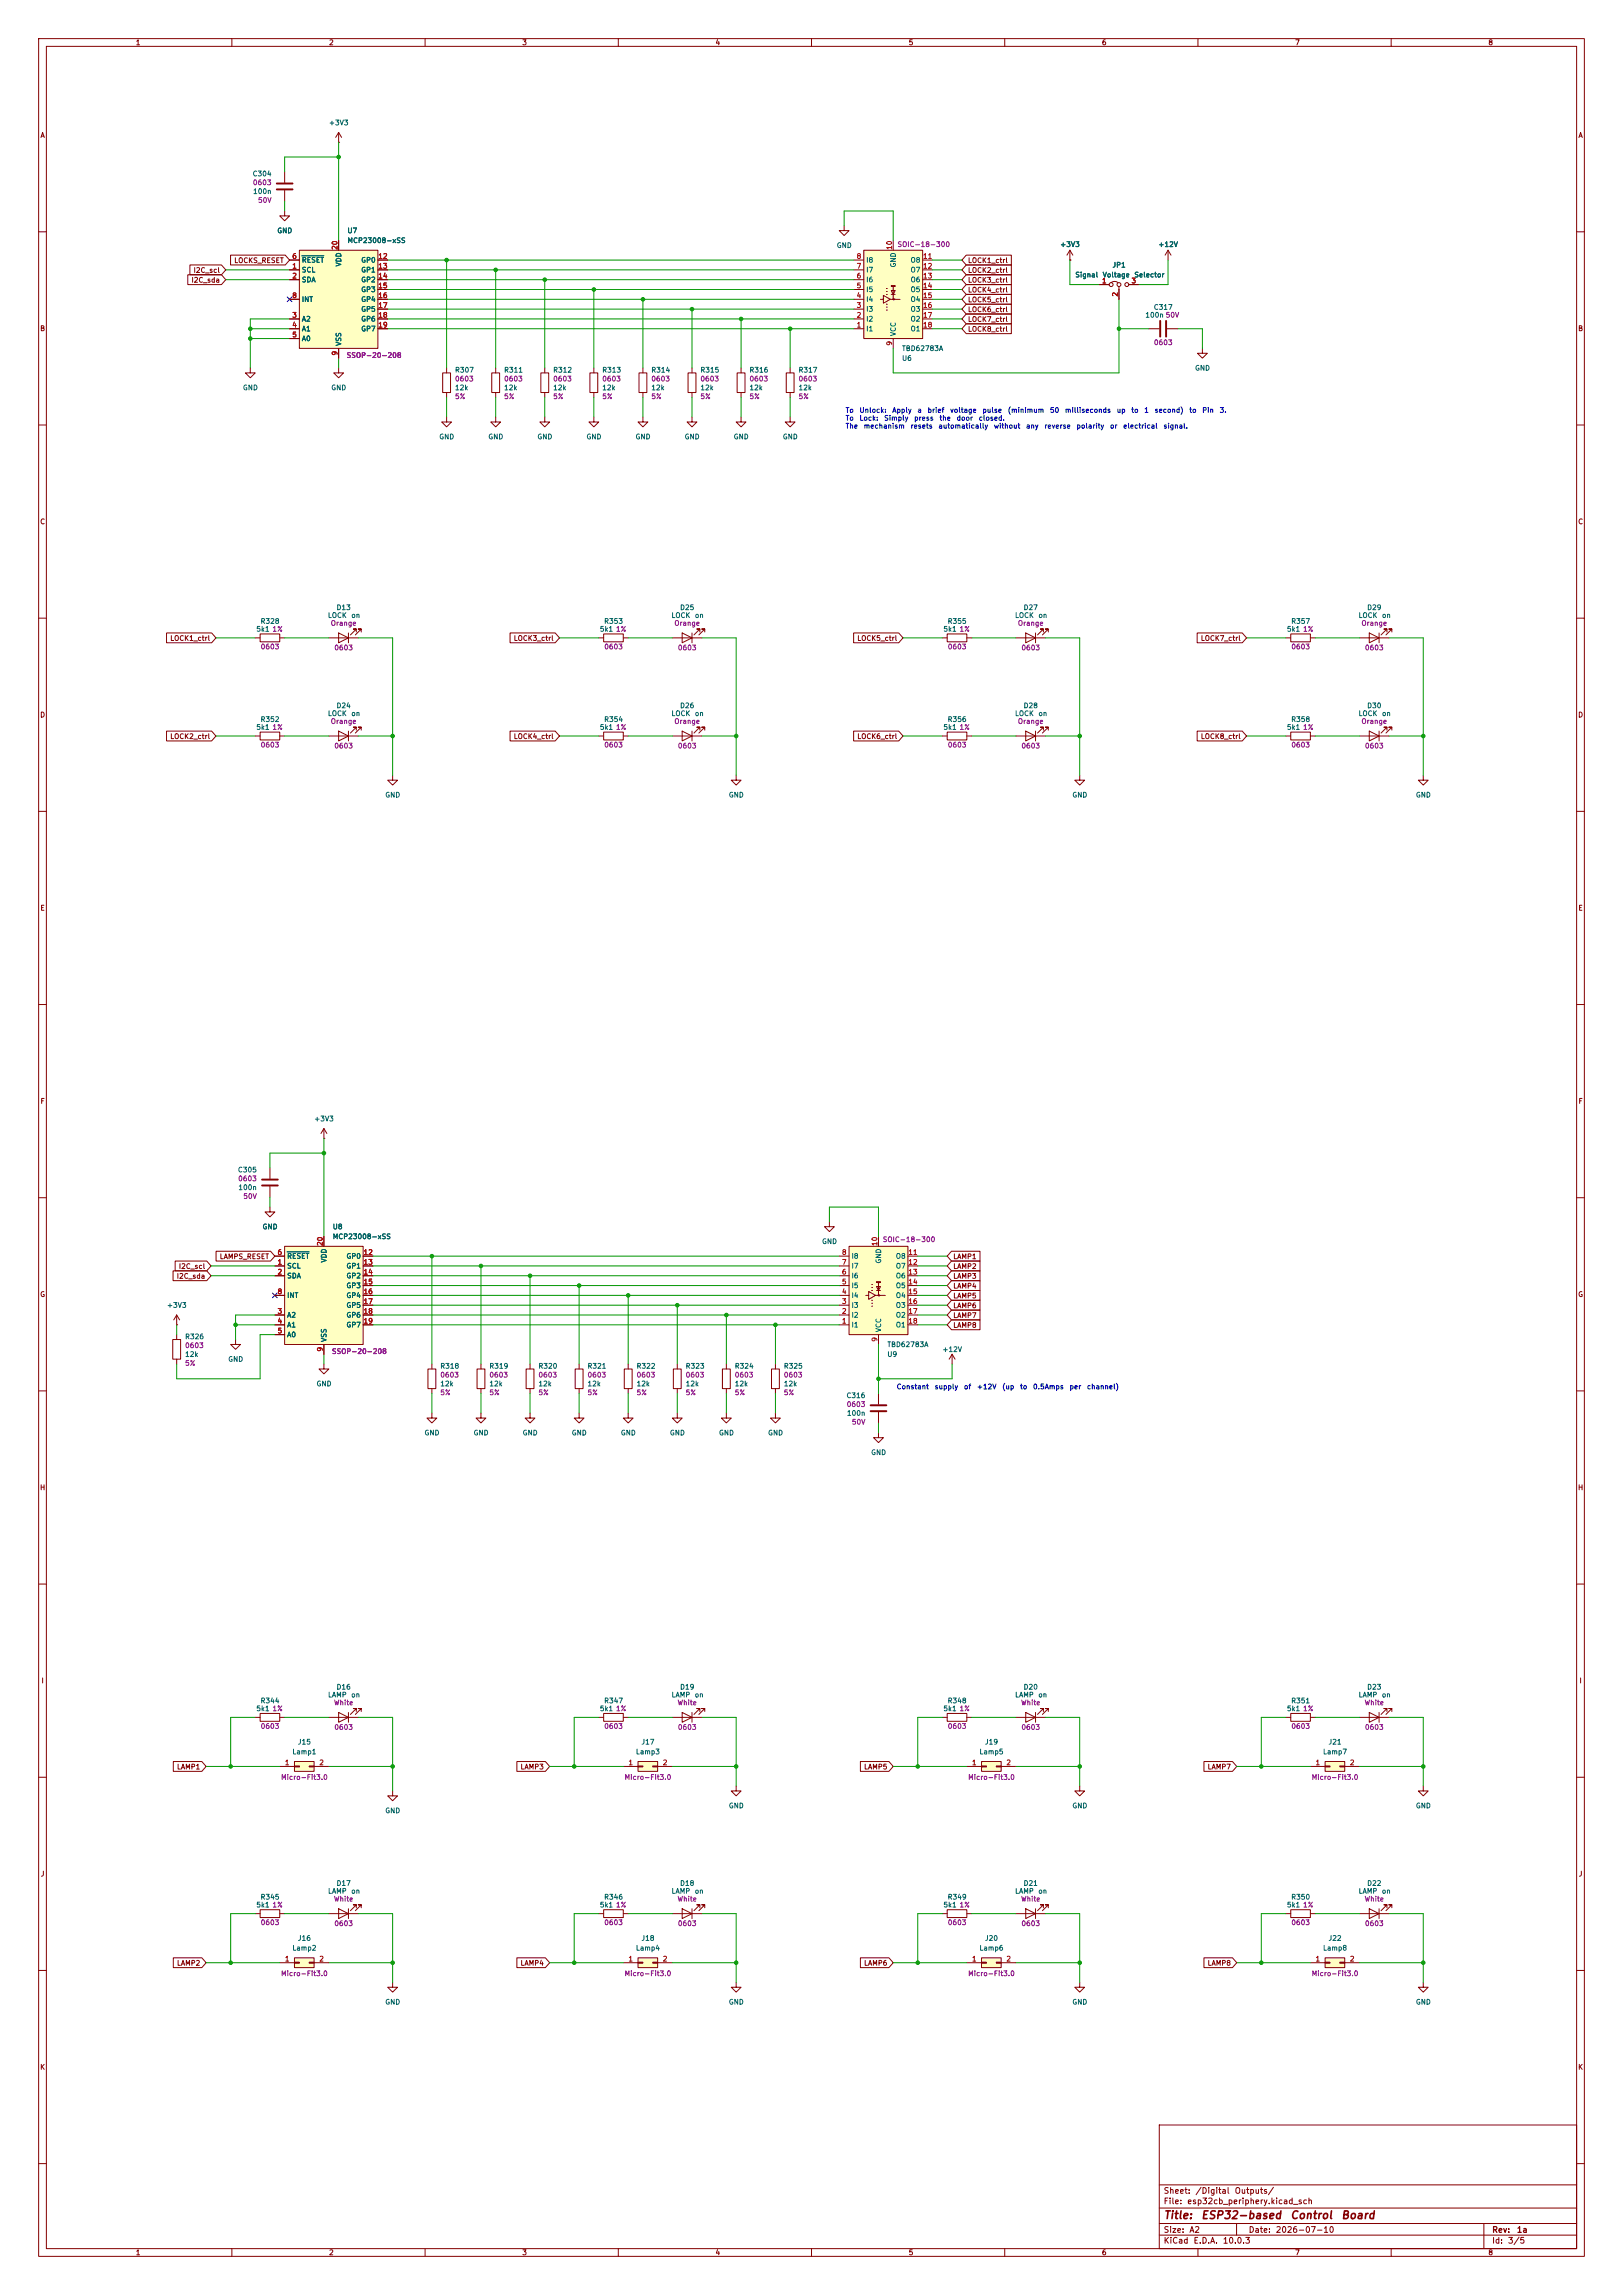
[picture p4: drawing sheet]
<svg xmlns="http://www.w3.org/2000/svg" width="420mm" height="594mm" viewBox="0 0 420 594" stroke-linecap="round" stroke-linejoin="round" font-family="sans-serif">
<defs><g id="words">
<g font-size="2" fill="#840000">
<text x="301" y="574.8">Title:</text>
<text x="310.7" y="574.8">ESP32-based</text>
<text x="333.7" y="574.8">Control</text>
<text x="346.9" y="574.8">Board</text>
</g>
<g font-size="1.5" fill="#840000">
<text x="301" y="568.2">Sheet:</text>
<text x="309.2" y="568.2">/Digital</text>
<text x="319.4" y="568.2">Outputs/</text>
<text x="301" y="570.9">File:</text>
<text x="307.1" y="570.9">esp32cb_periphery.kicad_sch</text>
<text x="301" y="581.1">KiCad</text>
<text x="301" y="578.3">Size:</text>
<text x="307.6" y="578.3">A2</text>
<text x="308.7" y="581.1">E.D.A.</text>
<text x="316.3" y="581.1">10.0.3</text>
<text x="323" y="578.3">Date:</text>
<text x="330" y="578.3">2026-07-10</text>
<text x="386" y="578.3">Rev:</text>
<text x="386" y="581.1">Id:</text>
<text x="390.1" y="581.1">3/5</text>
<text x="392.4" y="578.3">1a</text>
</g>
<g font-size="1.3" fill="#840000">
<text x="35" y="12">1</text>
<text x="85" y="12">2</text>
<text x="135" y="12">3</text>
<text x="185" y="12">4</text>
<text x="235" y="12">5</text>
<text x="285" y="12">6</text>
<text x="335" y="12">7</text>
<text x="385" y="12">8</text>
<text x="10.3" y="36">A</text>
<text x="408.3" y="36">A</text>
<text x="50" y="70.9">I2C_scl</text>
<text x="60.5" y="68.4">LOCKS_RESET</text>
<text x="250.3" y="68.4">LOCK1_ctrl</text>
<text x="250.3" y="70.9">LOCK2_ctrl</text>
<text x="49.4" y="73.5">I2C_sda</text>
<text x="250.3" y="73.5">LOCK3_ctrl</text>
<text x="250.3" y="76">LOCK4_ctrl</text>
<text x="250.3" y="78.5">LOCK5_ctrl</text>
<text x="250.3" y="83.6">LOCK7_ctrl</text>
<text x="250.3" y="81.1">LOCK6_ctrl</text>
<text x="10.3" y="86">B</text>
<text x="250.3" y="86.2">LOCK8_ctrl</text>
<text x="408.2" y="86">B</text>
<text x="10.3" y="136">C</text>
<text x="408.2" y="136">C</text>
<text x="43.9" y="166.2">LOCK1_ctrl</text>
<text x="132.8" y="166.2">LOCK3_ctrl</text>
<text x="221.7" y="166.2">LOCK5_ctrl</text>
<text x="310.6" y="166.2">LOCK7_ctrl</text>
<text x="10.3" y="186">D</text>
<text x="408.2" y="186">D</text>
<text x="43.9" y="191.6">LOCK2_ctrl</text>
<text x="132.8" y="191.6">LOCK4_ctrl</text>
<text x="221.7" y="191.6">LOCK6_ctrl</text>
<text x="310.6" y="191.6">LOCK8_ctrl</text>
<text x="10.3" y="236">E</text>
<text x="408.3" y="236">E</text>
<text x="10.3" y="286">F</text>
<text x="408.3" y="286">F</text>
<text x="46.1" y="328.7">I2C_scl</text>
<text x="56.7" y="326.2">LAMPS_RESET</text>
<text x="246.5" y="328.7">LAMP2</text>
<text x="246.5" y="326.2">LAMP1</text>
<text x="10.3" y="336">G</text>
<text x="45.6" y="331.3">I2C_sda</text>
<text x="246.5" y="331.3">LAMP3</text>
<text x="246.5" y="333.8">LAMP4</text>
<text x="408.2" y="336">G</text>
<text x="246.5" y="338.9">LAMP6</text>
<text x="246.5" y="341.4">LAMP7</text>
<text x="246.5" y="336.3">LAMP5</text>
<text x="246.5" y="344">LAMP8</text>
<text x="10.2" y="386">H</text>
<text x="408.2" y="386">H</text>
<text x="10.6" y="436">I</text>
<text x="408.6" y="436">I</text>
<text x="45.7" y="458.3">LAMP1</text>
<text x="134.6" y="458.3">LAMP3</text>
<text x="223.5" y="458.3">LAMP5</text>
<text x="312.4" y="458.3">LAMP7</text>
<text x="10.4" y="486">J</text>
<text x="408.4" y="486">J</text>
<text x="45.7" y="509.1">LAMP2</text>
<text x="134.6" y="509.1">LAMP4</text>
<text x="223.5" y="509.1">LAMP6</text>
<text x="312.4" y="509.1">LAMP8</text>
<text x="10.3" y="536">K</text>
<text x="408.2" y="536">K</text>
<text x="35" y="584">1</text>
<text x="85" y="584">2</text>
<text x="135" y="584">3</text>
<text x="185" y="584">4</text>
<text x="235" y="584">5</text>
<text x="285" y="584">6</text>
<text x="335" y="584">7</text>
<text x="385" y="584">8</text>
</g>
<g font-size="1.3" fill="#006464">
<text x="85" y="32.7">+3V3</text>
<text x="65.2" y="45.9">C304</text>
<text x="65.4" y="50.5">100n</text>
<text x="71.6" y="60.7">GND</text>
<text x="89.8" y="60.7">U7</text>
<text x="89.8" y="63.2">MCP23008-xSS</text>
<text x="216.4" y="64.5">GND</text>
<text x="274.2" y="64.2">+3V3</text>
<text x="299.6" y="64.2">+12V</text>
<text x="78" y="70.8">SCL</text>
<text x="78" y="68.3">RESET</text>
<text x="88.6" y="69.1" transform="rotate(-90 88.6 69.1)">VDD</text>
<text x="93.3" y="68.3">GP0</text>
<text x="93.3" y="70.8">GP1</text>
<text x="224" y="70.8">I7</text>
<text x="224" y="68.3">I8</text>
<text x="232.1" y="69.4" transform="rotate(-90 232.1 69.4)">GND</text>
<text x="235.5" y="68.3">O8</text>
<text x="235.5" y="70.8">O7</text>
<text x="287.7" y="69.6">JP1</text>
<text x="78" y="73.4">SDA</text>
<text x="93.3" y="73.4">GP2</text>
<text x="93.3" y="75.9">GP3</text>
<text x="224" y="75.9">I5</text>
<text x="224" y="73.4">I6</text>
<text x="235.5" y="73.4">O6</text>
<text x="235.5" y="75.9">O5</text>
<text x="278.1" y="72.1">Signal</text>
<text x="285.2" y="72.1">Voltage</text>
<text x="293.4" y="72.1">Selector</text>
<text x="78" y="83.5">A2</text>
<text x="78" y="78.4">INT</text>
<text x="93.3" y="78.4">GP4</text>
<text x="93.3" y="81">GP5</text>
<text x="93.3" y="83.5">GP6</text>
<text x="224" y="83.5">I2</text>
<text x="224" y="81">I3</text>
<text x="224" y="78.4">I4</text>
<text x="235.5" y="78.4">O4</text>
<text x="235.5" y="81">O3</text>
<text x="235.5" y="83.5">O2</text>
<text x="296.3" y="82.5">100n 50V</text>
<text x="298.4" y="80.5">C317</text>
<text x="78" y="86.1">A1</text>
<text x="78" y="88.6">A0</text>
<text x="88.6" y="89.7" transform="rotate(-90 88.6 89.7)">VSS</text>
<text x="93.3" y="86.1">GP7</text>
<text x="224" y="86.1">I1</text>
<text x="232.1" y="87.1" transform="rotate(-90 232.1 87.1)">VCC</text>
<text x="235.5" y="86.1">O1</text>
<text x="233.3" y="91.1">TBD62783A</text>
<text x="233.3" y="93.7">U6</text>
<text x="62.7" y="101.3">GND</text>
<text x="85.6" y="101.3">GND</text>
<text x="117.6" y="96.7">R307</text>
<text x="117.6" y="101.3">12k</text>
<text x="130.3" y="96.7">R311</text>
<text x="130.3" y="101.3">12k</text>
<text x="143" y="96.7">R312</text>
<text x="143" y="101.3">12k</text>
<text x="155.7" y="96.7">R313</text>
<text x="155.7" y="101.3">12k</text>
<text x="168.4" y="96.7">R314</text>
<text x="168.4" y="101.3">12k</text>
<text x="181.1" y="96.7">R315</text>
<text x="181.1" y="101.3">12k</text>
<text x="193.8" y="96.7">R316</text>
<text x="193.8" y="101.3">12k</text>
<text x="206.5" y="96.7">R317</text>
<text x="206.5" y="101.3">12k</text>
<text x="309.1" y="96.2">GND</text>
<text x="113.5" y="114">GND</text>
<text x="126.2" y="114">GND</text>
<text x="138.9" y="114">GND</text>
<text x="151.6" y="114">GND</text>
<text x="164.3" y="114">GND</text>
<text x="177" y="114">GND</text>
<text x="189.7" y="114">GND</text>
<text x="202.4" y="114">GND</text>
<text x="67.3" y="161.8">R328</text>
<text x="84.7" y="160.2">LOCK</text>
<text x="87" y="158.2">D13</text>
<text x="90.8" y="160.2">on</text>
<text x="156.2" y="161.8">R353</text>
<text x="173.6" y="160.2">LOCK</text>
<text x="175.9" y="158.2">D25</text>
<text x="179.7" y="160.2">on</text>
<text x="245.1" y="161.8">R355</text>
<text x="262.5" y="160.2">LOCK</text>
<text x="264.8" y="158.2">D27</text>
<text x="268.6" y="160.2">on</text>
<text x="334" y="161.8">R357</text>
<text x="351.4" y="160.2">LOCK</text>
<text x="353.7" y="158.2">D29</text>
<text x="357.5" y="160.2">on</text>
<text x="66.2" y="163.8">5k1</text>
<text x="155.1" y="163.8">5k1</text>
<text x="244" y="163.8">5k1</text>
<text x="332.9" y="163.8">5k1</text>
<text x="84.7" y="185.6">LOCK</text>
<text x="87" y="183.6">D24</text>
<text x="90.8" y="185.6">on</text>
<text x="173.6" y="185.6">LOCK</text>
<text x="175.9" y="183.6">D26</text>
<text x="179.7" y="185.6">on</text>
<text x="262.5" y="185.6">LOCK</text>
<text x="264.8" y="183.6">D28</text>
<text x="268.6" y="185.6">on</text>
<text x="351.4" y="185.6">LOCK</text>
<text x="353.7" y="183.6">D30</text>
<text x="357.5" y="185.6">on</text>
<text x="66.2" y="189.2">5k1</text>
<text x="67.3" y="187.2">R352</text>
<text x="155.1" y="189.2">5k1</text>
<text x="156.2" y="187.2">R354</text>
<text x="244" y="189.2">5k1</text>
<text x="245.1" y="187.2">R356</text>
<text x="332.9" y="189.2">5k1</text>
<text x="334" y="187.2">R358</text>
<text x="99.6" y="206.7">GND</text>
<text x="188.5" y="206.7">GND</text>
<text x="277.4" y="206.7">GND</text>
<text x="366.3" y="206.7">GND</text>
<text x="81.2" y="290.5">+3V3</text>
<text x="61.4" y="303.7">C305</text>
<text x="61.6" y="308.3">100n</text>
<text x="67.8" y="318.5">GND</text>
<text x="86" y="318.5">U8</text>
<text x="86" y="321">MCP23008-xSS</text>
<text x="212.6" y="322.3">GND</text>
<text x="74.2" y="328.6">SCL</text>
<text x="74.2" y="326.1">RESET</text>
<text x="84.8" y="326.9" transform="rotate(-90 84.8 326.9)">VDD</text>
<text x="89.5" y="326.1">GP0</text>
<text x="89.5" y="328.6">GP1</text>
<text x="220.2" y="328.6">I7</text>
<text x="220.2" y="326.1">I8</text>
<text x="228.3" y="327.2" transform="rotate(-90 228.3 327.2)">GND</text>
<text x="231.7" y="326.1">O8</text>
<text x="231.7" y="328.6">O7</text>
<text x="74.2" y="331.2">SDA</text>
<text x="89.5" y="331.2">GP2</text>
<text x="89.5" y="333.7">GP3</text>
<text x="220.2" y="333.7">I5</text>
<text x="220.2" y="331.2">I6</text>
<text x="231.7" y="331.2">O6</text>
<text x="231.7" y="333.7">O5</text>
<text x="43.1" y="338.8">+3V3</text>
<text x="74.2" y="341.3">A2</text>
<text x="74.2" y="336.3">INT</text>
<text x="89.5" y="336.3">GP4</text>
<text x="89.5" y="338.8">GP5</text>
<text x="89.5" y="341.3">GP6</text>
<text x="220.2" y="341.3">I2</text>
<text x="220.2" y="338.8">I3</text>
<text x="220.2" y="336.3">I4</text>
<text x="231.7" y="336.3">O4</text>
<text x="231.7" y="338.8">O3</text>
<text x="231.7" y="341.3">O2</text>
<text x="47.8" y="346.9">R326</text>
<text x="74.2" y="343.9">A1</text>
<text x="74.2" y="346.4">A0</text>
<text x="84.8" y="347.5" transform="rotate(-90 84.8 347.5)">VSS</text>
<text x="89.5" y="343.9">GP7</text>
<text x="220.2" y="343.9">I1</text>
<text x="228.3" y="344.9" transform="rotate(-90 228.3 344.9)">VCC</text>
<text x="231.7" y="343.9">O1</text>
<text x="47.8" y="351.5">12k</text>
<text x="58.9" y="352.8">GND</text>
<text x="229.5" y="349">TBD62783A</text>
<text x="229.5" y="351.5">U9</text>
<text x="243.7" y="350.2">+12V</text>
<text x="81.8" y="359.1">GND</text>
<text x="113.8" y="354.5">R318</text>
<text x="113.8" y="359.1">12k</text>
<text x="126.5" y="354.5">R319</text>
<text x="126.5" y="359.1">12k</text>
<text x="139.2" y="354.5">R320</text>
<text x="139.2" y="359.1">12k</text>
<text x="151.9" y="354.5">R321</text>
<text x="151.9" y="359.1">12k</text>
<text x="164.6" y="354.5">R322</text>
<text x="164.6" y="359.1">12k</text>
<text x="177.3" y="354.5">R323</text>
<text x="177.3" y="359.1">12k</text>
<text x="190" y="354.5">R324</text>
<text x="190" y="359.1">12k</text>
<text x="202.7" y="354.5">R325</text>
<text x="202.7" y="359.1">12k</text>
<text x="218.9" y="362.2">C316</text>
<text x="109.7" y="371.8">GND</text>
<text x="122.4" y="371.8">GND</text>
<text x="135.1" y="371.8">GND</text>
<text x="147.8" y="371.8">GND</text>
<text x="160.5" y="371.8">GND</text>
<text x="173.2" y="371.8">GND</text>
<text x="185.9" y="371.8">GND</text>
<text x="198.6" y="371.8">GND</text>
<text x="219" y="366.7">100n</text>
<text x="225.3" y="376.9">GND</text>
<text x="87" y="437.6">D16</text>
<text x="175.9" y="437.6">D19</text>
<text x="264.8" y="437.6">D20</text>
<text x="353.7" y="437.6">D23</text>
<text x="66.2" y="443.2">5k1</text>
<text x="67.3" y="441.2">R344</text>
<text x="84.7" y="439.6">LAMP</text>
<text x="90.8" y="439.6">on</text>
<text x="155.1" y="443.2">5k1</text>
<text x="156.2" y="441.2">R347</text>
<text x="173.6" y="439.6">LAMP</text>
<text x="179.7" y="439.6">on</text>
<text x="244" y="443.2">5k1</text>
<text x="245.1" y="441.2">R348</text>
<text x="262.5" y="439.6">LAMP</text>
<text x="268.6" y="439.6">on</text>
<text x="332.9" y="443.2">5k1</text>
<text x="334" y="441.2">R351</text>
<text x="351.4" y="439.6">LAMP</text>
<text x="357.5" y="439.6">on</text>
<text x="75.5" y="454.4">Lamp1</text>
<text x="76.9" y="451.8">J15</text>
<text x="164.4" y="454.4">Lamp3</text>
<text x="165.8" y="451.8">J17</text>
<text x="253.3" y="454.4">Lamp5</text>
<text x="254.7" y="451.8">J19</text>
<text x="342.2" y="454.4">Lamp7</text>
<text x="343.6" y="451.8">J21</text>
<text x="99.6" y="469.6">GND</text>
<text x="188.5" y="468.3">GND</text>
<text x="277.4" y="468.3">GND</text>
<text x="366.3" y="468.3">GND</text>
<text x="67.3" y="492">R345</text>
<text x="84.7" y="490.4">LAMP</text>
<text x="87" y="488.4">D17</text>
<text x="90.8" y="490.4">on</text>
<text x="156.2" y="492">R346</text>
<text x="173.6" y="490.4">LAMP</text>
<text x="175.9" y="488.4">D18</text>
<text x="179.7" y="490.4">on</text>
<text x="245.1" y="492">R349</text>
<text x="262.5" y="490.4">LAMP</text>
<text x="264.8" y="488.4">D21</text>
<text x="268.6" y="490.4">on</text>
<text x="334" y="492">R350</text>
<text x="351.4" y="490.4">LAMP</text>
<text x="353.7" y="488.4">D22</text>
<text x="357.5" y="490.4">on</text>
<text x="66.2" y="494">5k1</text>
<text x="155.1" y="494">5k1</text>
<text x="244" y="494">5k1</text>
<text x="332.9" y="494">5k1</text>
<text x="76.9" y="502.6">J16</text>
<text x="165.8" y="502.6">J18</text>
<text x="254.7" y="502.6">J20</text>
<text x="343.6" y="502.6">J22</text>
<text x="75.5" y="505.2">Lamp2</text>
<text x="164.4" y="505.2">Lamp4</text>
<text x="253.3" y="505.2">Lamp6</text>
<text x="342.2" y="505.2">Lamp8</text>
<text x="99.6" y="519.1">GND</text>
<text x="188.5" y="519.1">GND</text>
<text x="277.4" y="519.1">GND</text>
<text x="366.3" y="519.1">GND</text>
</g>
<g font-size="1.3" fill="#840084">
<text x="65.3" y="48.2">0603</text>
<text x="66.6" y="52.8">50V</text>
<text x="232.1" y="64.2">SOIC-18-300</text>
<text x="298.5" y="89.6">0603</text>
<text x="89.6" y="92.9">SSOP-20-208</text>
<text x="117.6" y="99">0603</text>
<text x="130.3" y="99">0603</text>
<text x="143" y="99">0603</text>
<text x="155.7" y="99">0603</text>
<text x="168.4" y="99">0603</text>
<text x="181.1" y="99">0603</text>
<text x="193.8" y="99">0603</text>
<text x="206.5" y="99">0603</text>
<text x="117.6" y="103.6">5%</text>
<text x="130.3" y="103.6">5%</text>
<text x="143" y="103.6">5%</text>
<text x="155.7" y="103.6">5%</text>
<text x="168.4" y="103.6">5%</text>
<text x="181.1" y="103.6">5%</text>
<text x="193.8" y="103.6">5%</text>
<text x="206.5" y="103.6">5%</text>
<text x="70.4" y="163.8">1%</text>
<text x="85.5" y="162.3">Orange</text>
<text x="159.3" y="163.8">1%</text>
<text x="174.4" y="162.3">Orange</text>
<text x="248.2" y="163.8">1%</text>
<text x="263.3" y="162.3">Orange</text>
<text x="337.1" y="163.8">1%</text>
<text x="352.2" y="162.3">Orange</text>
<text x="67.3" y="168.4">0603</text>
<text x="86.4" y="168.6">0603</text>
<text x="156.2" y="168.4">0603</text>
<text x="175.3" y="168.6">0603</text>
<text x="245.1" y="168.4">0603</text>
<text x="264.2" y="168.6">0603</text>
<text x="334" y="168.4">0603</text>
<text x="353.1" y="168.6">0603</text>
<text x="70.4" y="189.2">1%</text>
<text x="85.5" y="187.7">Orange</text>
<text x="159.3" y="189.2">1%</text>
<text x="174.4" y="187.7">Orange</text>
<text x="248.2" y="189.2">1%</text>
<text x="263.3" y="187.7">Orange</text>
<text x="337.1" y="189.2">1%</text>
<text x="352.2" y="187.7">Orange</text>
<text x="67.3" y="193.8">0603</text>
<text x="86.4" y="194">0603</text>
<text x="156.2" y="193.8">0603</text>
<text x="175.3" y="194">0603</text>
<text x="245.1" y="193.8">0603</text>
<text x="264.2" y="194">0603</text>
<text x="334" y="193.8">0603</text>
<text x="353.1" y="194">0603</text>
<text x="61.5" y="306">0603</text>
<text x="62.8" y="310.6">50V</text>
<text x="228.3" y="321.8">SOIC-18-300</text>
<text x="47.8" y="353.8">5%</text>
<text x="47.8" y="349.2">0603</text>
<text x="85.8" y="350.7">SSOP-20-208</text>
<text x="113.8" y="356.8">0603</text>
<text x="126.5" y="356.8">0603</text>
<text x="139.2" y="356.8">0603</text>
<text x="151.9" y="356.8">0603</text>
<text x="164.6" y="356.8">0603</text>
<text x="177.3" y="356.8">0603</text>
<text x="190" y="356.8">0603</text>
<text x="202.7" y="356.8">0603</text>
<text x="113.8" y="361.4">5%</text>
<text x="126.5" y="361.4">5%</text>
<text x="139.2" y="361.4">5%</text>
<text x="151.9" y="361.4">5%</text>
<text x="164.6" y="361.4">5%</text>
<text x="177.3" y="361.4">5%</text>
<text x="190" y="361.4">5%</text>
<text x="202.7" y="361.4">5%</text>
<text x="219" y="364.4">0603</text>
<text x="220.3" y="369">50V</text>
<text x="70.4" y="443.2">1%</text>
<text x="86.3" y="441.7">White</text>
<text x="159.3" y="443.2">1%</text>
<text x="175.2" y="441.7">White</text>
<text x="248.2" y="443.2">1%</text>
<text x="264.1" y="441.7">White</text>
<text x="337.1" y="443.2">1%</text>
<text x="353" y="441.7">White</text>
<text x="67.3" y="447.8">0603</text>
<text x="86.4" y="448">0603</text>
<text x="156.2" y="447.8">0603</text>
<text x="175.3" y="448">0603</text>
<text x="245.1" y="447.8">0603</text>
<text x="264.2" y="448">0603</text>
<text x="334" y="447.8">0603</text>
<text x="353.1" y="448">0603</text>
<text x="72.6" y="461">Micro-Fit3.0</text>
<text x="161.5" y="461">Micro-Fit3.0</text>
<text x="250.4" y="461">Micro-Fit3.0</text>
<text x="339.3" y="461">Micro-Fit3.0</text>
<text x="70.4" y="494">1%</text>
<text x="86.3" y="492.5">White</text>
<text x="159.3" y="494">1%</text>
<text x="175.2" y="492.5">White</text>
<text x="248.2" y="494">1%</text>
<text x="264.1" y="492.5">White</text>
<text x="337.1" y="494">1%</text>
<text x="353" y="492.5">White</text>
<text x="67.3" y="498.6">0603</text>
<text x="86.4" y="498.8">0603</text>
<text x="156.2" y="498.6">0603</text>
<text x="175.3" y="498.8">0603</text>
<text x="245.1" y="498.6">0603</text>
<text x="264.2" y="498.8">0603</text>
<text x="334" y="498.6">0603</text>
<text x="353.1" y="498.8">0603</text>
<text x="72.6" y="511.8">Micro-Fit3.0</text>
<text x="161.5" y="511.8">Micro-Fit3.0</text>
<text x="250.4" y="511.8">Micro-Fit3.0</text>
<text x="339.3" y="511.8">Micro-Fit3.0</text>
</g>
<g font-size="1.3" fill="#a90000">
<text x="87.6" y="64.8" transform="rotate(-90 87.6 64.8)">20</text>
<text x="231.1" y="64.8" transform="rotate(-90 231.1 64.8)">10</text>
<text x="75.5" y="69.8">1</text>
<text x="75.5" y="67.3">6</text>
<text x="97.7" y="67.3">12</text>
<text x="97.7" y="69.8">13</text>
<text x="221.5" y="69.8">7</text>
<text x="221.5" y="67.3">8</text>
<text x="238.7" y="67.3">11</text>
<text x="238.7" y="69.8">12</text>
<text x="75.5" y="72.4">2</text>
<text x="75.5" y="77.4">8</text>
<text x="97.7" y="72.4">14</text>
<text x="97.7" y="74.9">15</text>
<text x="97.7" y="77.4">16</text>
<text x="221.5" y="77.4">4</text>
<text x="221.5" y="74.9">5</text>
<text x="221.5" y="72.4">6</text>
<text x="238.7" y="72.4">13</text>
<text x="238.7" y="74.9">14</text>
<text x="238.7" y="77.4">15</text>
<text x="285" y="73.6">1</text>
<text x="289.5" y="76.9" transform="rotate(-90 289.5 76.9)">2</text>
<text x="292.7" y="73.6">3</text>
<text x="75.5" y="82.5">3</text>
<text x="97.7" y="80">17</text>
<text x="97.7" y="82.5">18</text>
<text x="221.5" y="82.5">2</text>
<text x="221.5" y="80">3</text>
<text x="238.7" y="80">16</text>
<text x="238.7" y="82.5">17</text>
<text x="75.5" y="85.1">4</text>
<text x="75.5" y="87.6">5</text>
<text x="97.7" y="85.1">19</text>
<text x="221.5" y="85.1">1</text>
<text x="231.1" y="89.6" transform="rotate(-90 231.1 89.6)">9</text>
<text x="238.7" y="85.1">18</text>
<text x="87.6" y="92.1" transform="rotate(-90 87.6 92.1)">9</text>
<text x="83.8" y="322.6" transform="rotate(-90 83.8 322.6)">20</text>
<text x="227.3" y="322.6" transform="rotate(-90 227.3 322.6)">10</text>
<text x="71.7" y="327.6">1</text>
<text x="71.7" y="325.1">6</text>
<text x="93.9" y="325.1">12</text>
<text x="93.9" y="327.6">13</text>
<text x="217.7" y="327.6">7</text>
<text x="217.7" y="325.1">8</text>
<text x="234.9" y="325.1">11</text>
<text x="234.9" y="327.6">12</text>
<text x="71.7" y="330.2">2</text>
<text x="71.7" y="335.3">8</text>
<text x="93.9" y="330.2">14</text>
<text x="93.9" y="332.7">15</text>
<text x="93.9" y="335.3">16</text>
<text x="217.7" y="335.3">4</text>
<text x="217.7" y="332.7">5</text>
<text x="217.7" y="330.2">6</text>
<text x="234.9" y="330.2">13</text>
<text x="234.9" y="332.7">14</text>
<text x="234.9" y="335.3">15</text>
<text x="71.7" y="340.3">3</text>
<text x="93.9" y="337.8">17</text>
<text x="93.9" y="340.3">18</text>
<text x="217.7" y="340.3">2</text>
<text x="217.7" y="337.8">3</text>
<text x="234.9" y="337.8">16</text>
<text x="234.9" y="340.3">17</text>
<text x="71.7" y="342.9">4</text>
<text x="71.7" y="345.4">5</text>
<text x="93.9" y="342.9">19</text>
<text x="217.7" y="342.9">1</text>
<text x="227.3" y="347.4" transform="rotate(-90 227.3 347.4)">9</text>
<text x="234.9" y="342.9">18</text>
<text x="83.8" y="350" transform="rotate(-90 83.8 350)">9</text>
<text x="73.6" y="457.2">1</text>
<text x="82.5" y="457.2">2</text>
<text x="162.5" y="457.2">1</text>
<text x="171.4" y="457.2">2</text>
<text x="251.4" y="457.2">1</text>
<text x="260.3" y="457.2">2</text>
<text x="340.3" y="457.2">1</text>
<text x="349.2" y="457.2">2</text>
<text x="73.6" y="508">1</text>
<text x="82.5" y="508">2</text>
<text x="162.5" y="508">1</text>
<text x="171.4" y="508">2</text>
<text x="251.4" y="508">1</text>
<text x="260.3" y="508">2</text>
<text x="340.3" y="508">1</text>
<text x="349.2" y="508">2</text>
</g>
<g font-size="1.3" fill="#0000c2">
<text x="218.7" y="107.1">To</text>
<text x="222.3" y="107.1">Unlock:</text>
<text x="230.8" y="107.1">Apply</text>
<text x="237.3" y="107.1">a</text>
<text x="239.9" y="107.1">brief</text>
<text x="245.7" y="107.1">voltage</text>
<text x="254.1" y="107.1">pulse</text>
<text x="260.7" y="107.1">(minimum</text>
<text x="271.6" y="107.1">50</text>
<text x="275.5" y="107.1">milliseconds</text>
<text x="288.8" y="107.1">up</text>
<text x="292.6" y="107.1">to</text>
<text x="296" y="107.1">1</text>
<text x="298.7" y="107.1">second)</text>
<text x="307.6" y="107.1">to</text>
<text x="311" y="107.1">Pin</text>
<text x="315.5" y="107.1">3.</text>
<text x="218.7" y="109.2">To</text>
<text x="218.7" y="111.2">The</text>
<text x="222.3" y="109.2">Lock:</text>
<text x="223.4" y="111.2">mechanism</text>
<text x="228.7" y="109.2">Simply</text>
<text x="235.5" y="111.2">resets</text>
<text x="236.4" y="109.2">press</text>
<text x="242.7" y="111.2">automatically</text>
<text x="243" y="109.2">the</text>
<text x="247.4" y="109.2">door</text>
<text x="253.1" y="109.2">closed.</text>
<text x="257.1" y="111.2">without</text>
<text x="265.4" y="111.2">any</text>
<text x="270.1" y="111.2">reverse</text>
<text x="278.4" y="111.2">polarity</text>
<text x="287.1" y="111.2">or</text>
<text x="290.5" y="111.2">electrical</text>
<text x="300.9" y="111.2">signal.</text>
<text x="231.9" y="359.9">Constant</text>
<text x="241.7" y="359.9">supply</text>
<text x="249.3" y="359.9">of</text>
<text x="252.7" y="359.9">+12V</text>
<text x="259.2" y="359.9">(up</text>
<text x="263.8" y="359.9">to</text>
<text x="267.2" y="359.9">0.5Amps</text>
<text x="276.6" y="359.9">per</text>
<text x="281.1" y="359.9">channel)</text>
</g>
</g></defs>
<g fill="none" stroke="#840000" stroke-width=".26">
<path d="M10 10h400v574h-400zM12 12h396v570h-396zM60 10v2M110 10v2M160 10v2M210 10v2M260 10v2M310 10v2M360 10v2M10 60h2M408 60h2M10 110h2"/>
<path d="M408 110h2M10 160h2M408 160h2M174 165.1h7.6M176.5 163.8l2.6 1.3-2.6 1.3zM179.1 163.8v2.6M181.1 163.6v-.8h-.8h.8l-1.5 1.5M182.4 163.6v-.8h-.8h.8l-1.6 1.5M243.8 165.1h1.3M245.1 164.1h5.1v2h-5.1zM250.2 165.1h1.3M262.9 165.1h7.6"/>
<path d="M265.4 163.8l2.6 1.3-2.6 1.3zM268 163.8v2.6M270 163.6v-.8h-.8h.8l-1.5 1.5M271.3 163.6v-.8h-.8h.8l-1.6 1.5M174 190.5h7.6M176.5 189.2l2.6 1.3-2.6 1.3zM179.1 189.2v2.6M181.1 189v-.8h-.8h.8l-1.5 1.5M182.4 189v-.8h-.8h.8l-1.6 1.5M243.8 190.5h1.3M245.1 189.5h5.1v2h-5.1zM250.2 190.5h1.3"/>
<path d="M262.9 190.5h7.6M265.4 189.2l2.6 1.3-2.6 1.3zM268 189.2v2.6M270 189v-.8h-.8h.8l-1.5 1.5M271.3 189v-.8h-.8h.8l-1.6 1.5M10 210h2M279.4 200.7v1.2h-1.3l1.3 1.3 1.3-1.3h-1.3M408 210h2M10 260h2M408 260h2M10 310h2M408 310h2"/>
<path d="M10 360h2M110.7 354.3h2.1v5.1h-2.1zM111.8 353.1v1.2M111.8 359.4v1.3M123.4 354.3h2.1v5.1h-2.1zM124.5 353.1v1.2M124.5 359.4v1.3M136.1 354.3h2.1v5.1h-2.1zM137.2 353.1v1.2M137.2 359.4v1.3M148.8 354.3h2.1v5.1h-2.1zM149.9 353.1v1.2"/>
<path d="M149.9 359.4v1.3M161.5 354.3h2.1v5.1h-2.1zM162.6 353.1v1.2M162.6 359.4v1.3M174.2 354.3h2.1v5.1h-2.1zM175.3 353.1v1.2M175.3 359.4v1.3M186.9 354.3h2.1v5.1h-2.1zM188 353.1v1.2M188 359.4v1.3M199.6 354.3h2.1v5.1h-2.1zM200.7 353.1v1.2"/>
<path d="M200.7 359.4v1.3M246.4 350.5l-.8 1.3M246.4 350.5l.7 1.3M246.4 350.5v2.6M408 360h2M111.8 365.8v1.2h-1.3l1.3 1.3 1.2-1.3h-1.2M124.5 365.8v1.2h-1.3l1.3 1.3 1.2-1.3h-1.2M137.2 365.8v1.2h-1.3l1.3 1.3 1.2-1.3h-1.2M149.9 365.8v1.2h-1.3l1.3 1.3 1.2-1.3h-1.2M162.6 365.8v1.2h-1.3l1.3 1.3 1.2-1.3h-1.2M188 365.8v1.2h-1.3l1.3 1.3 1.2-1.3h-1.2M200.7 365.8v1.2h-1.3l1.3 1.3 1.2-1.3h-1.2"/>
<path d="M227.3 370.8v1.3h-1.2l1.2 1.3 1.3-1.3h-1.3M227.3 360.7v2.8M227.3 365.5v2.8M10 410h2M408 410h2M10 460h2M243.8 444.5h1.3M245.1 443.5h5.1v2h-5.1zM250.2 444.5h1.3M262.9 444.5h7.6M265.4 443.2l2.6 1.3-2.6 1.3zM268 443.2v2.6"/>
<path d="M270 443v-.8h-.8h.8l-1.5 1.5M271.3 443v-.8h-.8h.8l-1.6 1.5M408 460h2M10 510h2M190.5 513.1v1.2h-1.3l1.3 1.3 1.3-1.3h-1.3M408 510h2M10 560h2M300 550h108v32h-108zM408 560h2M300 578.5h108M300 575.5h108M300 571.5h108"/>
<path d="M300 565.5h108M320 575.5v3M384 575.5v6.5M60 582v2M110 582v2M160 582v2M210 582v2M260 582v2M310 582v2M360 582v2"/>
</g>
<path d="M225.3 365.3h4.1M225.3 363.7h4.1" fill="none" stroke="#840000" stroke-width=".51"/>
<path d="M165.1 506.7h5.1v2.6h-5.1z" fill="#ffffc2"/>
<g fill="none" stroke="#840000" stroke-width=".26">
<path d="M284.5 73.7h2.5M287.5 73.2a1.44 1.44 0 0 1 1.8 0M289.6 74.2v3.3M292.1 73.7h2.5M154.9 165.1h1.3M156.2 164.1h5.1v2h-5.1zM161.3 165.1h1.3M154.9 190.5h1.3M156.2 189.5h5.1v2h-5.1zM161.3 190.5h1.3M214.6 316.2v1.3h-1.2l1.2 1.3 1.3-1.3h-1.3M44.7 346.7h2v5.1h-2z"/>
<path d="M45.7 345.4v1.3M45.7 351.8v1.3M174 495.3h7.6M176.5 494l2.6 1.3-2.6 1.3zM179.1 494v2.6M181.1 493.8v-.8h-.8h.8l-1.5 1.5M182.4 493.8v-.8h-.8h.8l-1.6 1.5M161.3 508h3.8M165.1 506.7h5.1v2.6h-5.1zM165.1 507.9h1.3v.2h-1.3zM168.9 507.9h1.3v.2h-1.3zM170.2 508h3.8"/>
<circle cx="287.5" cy="73.7" r=".51"/>
<circle cx="289.6" cy="73.7" r=".51"/>
<circle cx="291.6" cy="73.7" r=".51"/>
</g>
<path d="M73.7 322.6h20.3v25.4h-20.3z" fill="#ffffc2"/>
<g fill="none" stroke="#840000" stroke-width=".26">
<path d="M87.6 36.8h.1M87.6 34.3l.8 1.3M87.6 34.3l-.7 1.3M87.6 34.3v2.5M73.7 44.4v2.8M73.7 49.3v2.8M276.9 67.3h.1M276.9 64.8l.7 1.2M276.9 64.8l-.8 1.2M276.9 64.8v2.5M302.3 64.8l-.8 1.2M302.3 64.8l.7 1.2"/>
<path d="M302.3 64.8v2.5M64.8 95.2v1.3h-1.3l1.3 1.3 1.2-1.3h-1.2M87.6 95.2v1.3h-1.2l1.2 1.3 1.3-1.3h-1.3M297.2 85.1h2.8M302 85.1h2.8M311.1 90.2v1.2h-1.2l1.2 1.3 1.3-1.3h-1.3M66 165.1h1.3M67.3 164.1h5.1v2h-5.1zM72.4 165.1h1.3M85.1 165.1h7.6M87.6 163.8l2.6 1.3-2.6 1.3zM90.2 163.8v2.6"/>
<path d="M92.2 163.6v-.8h-.8h.8l-1.5 1.5M93.5 163.6v-.8h-.8h.8l-1.6 1.5M66 190.5h1.3M67.3 189.5h5.1v2h-5.1zM72.4 190.5h1.3M85.1 190.5h7.6M87.6 189.2l2.6 1.3-2.6 1.3zM90.2 189.2v2.6M92.2 189v-.8h-.8h.8l-1.5 1.5M93.5 189v-.8h-.8h.8l-1.6 1.5M101.6 200.7v1.2h-1.3l1.3 1.3 1.3-1.3h-1.3M190.5 200.7v1.2h-1.3l1.3 1.3 1.3-1.3h-1.3"/>
<path d="M83.8 294.6h.1M83.8 292.1v2.5M83.8 292.1l.8 1.3M83.8 292.1l-.7 1.3M69.8 312.4v1.3h-1.2l1.2 1.3 1.3-1.3h-1.3M69.8 302.3v2.8M69.8 307.1v2.8M71.1 327.7h2.6M71.1 330.2h2.6M71.1 325.1h2.6M71.1 335.3h2.6M73.7 322.6h20.3v25.4h-20.3z"/>
<path d="M83.8 320v2.6M94 327.7h2.5M94 330.2h2.5M94 325.1h2.5M94 335.3h2.5M94 332.7h2.5M94 337.8h2.5M45.7 342.9h.1M45.7 340.4l.8 1.2M45.7 340.4l-.7 1.2M45.7 340.4v2.5M71.1 340.4h2.6"/>
<path d="M71.1 342.9h2.6M71.1 345.4h2.6M83.8 348v2.5M94 340.4h2.5M94 342.9h2.5M175.3 365.8v1.2h-1.3l1.3 1.3 1.2-1.3h-1.2"/>
</g>
<path d="M74.3 324h5.7" fill="none" stroke="#006464" stroke-width=".26"/>
<path d="M71.6 49h4.1M71.6 47.5h4.1M300.2 83.1v4M301.8 83.1v4M67.8 306.8h4.1M67.8 305.3h4.1" fill="none" stroke="#840000" stroke-width=".51"/>
<path d="M77.5 64.8h20.3v25.4h-20.3z" fill="#ffffc2"/>
<g fill="none" stroke="#840000" stroke-width=".26">
<path d="M73.7 54.6v1.3h-1.3l1.3 1.2 1.2-1.2h-1.2M74.9 69.8h2.6M74.9 72.4h2.6M74.9 67.3h2.6M74.9 77.5h2.6M77.5 64.8h20.3v25.4h-20.3zM87.6 62.2v2.6M97.8 69.8h2.5M97.8 72.4h2.5M97.8 67.3h2.5M97.8 77.5h2.5M97.8 74.9h2.5"/>
<path d="M74.9 82.5h2.6M74.9 85.1h2.6M74.9 87.6h2.6M87.6 90.2v2.5M97.8 82.5h2.5M97.8 85.1h2.5M97.8 80h2.5"/>
</g>
<path d="M78.1 66.2h5.7" fill="none" stroke="#006464" stroke-width=".26"/>
<path d="M223.5 64.8h15.3v22.8h-15.3z" fill="#ffffc2"/>
<path d="M223.5 64.8h15.3v22.8h-15.3zM227.8 77.5h.8v1l1.8-1-1.8-1v1M229.4 79.5h.1M229.4 78.7h.1M229.4 76.2h.1M229.4 75.4h.1M229.4 74.7h.1M230.4 77.5h2.5M230.6 76.2h1M229.4 80.3h.1" fill="none" stroke="#840000" stroke-width=".26"/>
<path d="M230.6 73.9h1v.3h-1z" fill="#840000" stroke="#840000" stroke-width=".26"/>
<circle cx="231.1" cy="77.5" r=".25" fill="#840000"/>
<g fill="none" stroke="#840000" stroke-width=".26">
<path d="M218.4 58.4v1.3h-1.2l1.2 1.3 1.3-1.3h-1.3M221 77.5h2.5M221 74.9h2.5M221 72.4h2.5M221 69.8h2.5M221 67.3h2.5M230.6 75.2h1l-.5 1zM231.1 62.2v2.6M231.1 74.2v3.3M238.8 77.5h2.5M238.8 74.9h2.5M238.8 72.4h2.5"/>
<path d="M238.8 69.8h2.5M238.8 67.3h2.5M221 85.1h2.5M221 82.5h2.5M221 80h2.5M231.1 87.6v2.6M238.8 85.1h2.5M238.8 82.5h2.5M238.8 80h2.5M85.1 444.5h7.6M87.6 443.2l2.6 1.3-2.6 1.3zM90.2 443.2v2.6"/>
<path d="M92.2 443v-.8h-.8h.8l-1.5 1.5M93.5 443v-.8h-.8h.8l-1.6 1.5M279.4 462.3v1.2h-1.3l1.3 1.3 1.3-1.3h-1.3"/>
</g>
<path d="M254 455.9h5.1v2.6h-5.1z" fill="#ffffc2"/>
<g fill="none" stroke="#840000" stroke-width=".26">
<path d="M114.6 96.5h2v5.1h-2zM115.6 95.2v1.3M127.3 96.5h2v5.1h-2zM128.3 95.2v1.3M178.1 96.5h2v5.1h-2zM179.1 95.2v1.3M190.8 96.5h2v5.1h-2zM191.8 95.2v1.3M115.6 107.9v1.3h-1.3l1.3 1.3 1.2-1.3h-1.2M115.6 101.6v1.3M128.3 101.6v1.3M179.1 107.9v1.3h-1.3l1.3 1.3 1.2-1.3h-1.2"/>
<path d="M179.1 101.6v1.3M191.8 107.9v1.3h-1.3l1.3 1.3 1.2-1.3h-1.2M191.8 101.6v1.3M204.5 107.9v1.3h-1.3l1.3 1.3 1.2-1.3h-1.2M154.9 444.5h1.3M156.2 443.5h5.1v2h-5.1zM161.3 444.5h1.3M250.2 457.2h3.8M254 455.9h5.1v2.6h-5.1zM254 457.1h1.3v.2h-1.3zM257.8 457.1h1.3v.2h-1.3zM259.1 457.2h3.8"/>
<path d="M243.8 495.3h1.3M245.1 494.3h5.1v2h-5.1zM250.2 495.3h1.3M279.4 513.1v1.2h-1.3l1.3 1.3 1.3-1.3h-1.3"/>
</g>
<path d="M254 506.7h5.1v2.6h-5.1z" fill="#ffffc2"/>
<g fill="none" stroke="#840000" stroke-width=".26">
<path d="M140 96.5h2v5.1h-2zM141 95.2v1.3M152.7 96.5h2v5.1h-2zM153.7 95.2v1.3M128.3 107.9v1.3h-1.3l1.3 1.3 1.2-1.3h-1.2M141 107.9v1.3h-1.3l1.3 1.3 1.2-1.3h-1.2M141 101.6v1.3M153.7 107.9v1.3h-1.3l1.3 1.3 1.2-1.3h-1.2M153.7 101.6v1.3M166.4 107.9v1.3h-1.3l1.3 1.3 1.2-1.3h-1.2M66 444.5h1.3M67.3 443.5h5.1v2h-5.1z"/>
<path d="M72.4 444.5h1.3M101.6 463.5v1.3h-1.3l1.3 1.3 1.3-1.3h-1.3M66 495.3h1.3M67.3 494.3h5.1v2h-5.1zM72.4 495.3h1.3M262.9 495.3h7.6M265.4 494l2.6 1.3-2.6 1.3zM268 494v2.6M270 493.8v-.8h-.8h.8l-1.5 1.5M271.3 493.8v-.8h-.8h.8l-1.6 1.5M250.2 508h3.8M254 506.7h5.1v2.6h-5.1z"/>
<path d="M254 507.9h1.3v.2h-1.3zM257.8 507.9h1.3v.2h-1.3zM259.1 508h3.8"/>
</g>
<path d="M76.2 455.9h5.1v2.6h-5.1z" fill="#ffffc2"/>
<path d="M72.4 457.2h3.8M76.2 455.9h5.1v2.6h-5.1zM76.2 457.1h1.3v.2h-1.3zM80 457.1h1.3v.2h-1.3zM81.3 457.2h3.8M101.6 513.1v1.2h-1.3l1.3 1.3 1.3-1.3h-1.3" fill="none" stroke="#840000" stroke-width=".26"/>
<path d="M76.2 506.7h5.1v2.6h-5.1z" fill="#ffffc2"/>
<g fill="none" stroke="#840000" stroke-width=".26">
<path d="M61 346.7v1.3h-1.3l1.3 1.2 1.2-1.2h-1.2M83.8 353.1v1.2h-1.3l1.3 1.3 1.3-1.3h-1.3M174 444.5h7.6M176.5 443.2l2.6 1.3-2.6 1.3zM179.1 443.2v2.6M181.1 443v-.8h-.8h.8l-1.5 1.5M182.4 443v-.8h-.8h.8l-1.6 1.5M85.1 495.3h7.6M87.6 494l2.6 1.3-2.6 1.3zM90.2 494v2.6M92.2 493.8v-.8h-.8h.8l-1.5 1.5M93.5 493.8v-.8h-.8h.8l-1.6 1.5"/>
<path d="M72.4 508h3.8M76.2 506.7h5.1v2.6h-5.1zM76.2 507.9h1.3v.2h-1.3zM80 507.9h1.3v.2h-1.3zM81.3 508h3.8"/>
</g>
<path d="M219.7 322.6h15.2v22.8h-15.2z" fill="#ffffc2"/>
<path d="M219.7 322.6h15.2v22.8h-15.2zM224 335.3h.8v1l1.8-1-1.8-1v1M225.6 338.1h.1M225.6 337.3h.1M225.6 336.5h.1M225.6 334h.1M225.6 333.2h.1M225.6 332.5h.1M226.6 335.3h2.5M226.8 334h1" fill="none" stroke="#840000" stroke-width=".26"/>
<path d="M226.8 331.7h1v.3h-1z" fill="#840000" stroke="#840000" stroke-width=".26"/>
<circle cx="227.3" cy="335.3" r=".25" fill="#840000"/>
<g fill="none" stroke="#840000" stroke-width=".26">
<path d="M217.2 337.8h2.5M217.2 335.3h2.5M217.2 332.7h2.5M217.2 330.2h2.5M217.2 327.7h2.5M217.2 325.1h2.5M226.8 333h1l-.5 1zM227.3 320v2.6M227.3 332v3.3M234.9 337.8h2.6M234.9 335.3h2.6M234.9 332.7h2.6"/>
<path d="M234.9 330.2h2.6M234.9 327.7h2.6M234.9 325.1h2.6M217.2 342.9h2.5M217.2 340.4h2.5M227.3 345.4v2.6M234.9 342.9h2.6M234.9 340.4h2.6M332.7 444.5h1.3M334 443.5h5.1v2h-5.1zM339.1 444.5h1.3"/>
</g>
<path d="M342.9 455.9h5.1v2.6h-5.1z" fill="#ffffc2"/>
<g fill="none" stroke="#840000" stroke-width=".26">
<path d="M332.7 165.1h1.3M334 164.1h5.1v2h-5.1zM339.1 165.1h1.3M351.8 165.1h7.6M354.3 163.8l2.6 1.3-2.6 1.3zM356.9 163.8v2.6M358.9 163.6v-.8h-.8h.8l-1.5 1.5M360.2 163.6v-.8h-.8h.8l-1.6 1.5M332.7 190.5h1.3M334 189.5h5.1v2h-5.1zM339.1 190.5h1.3M351.8 190.5h7.6"/>
<path d="M354.3 189.2l2.6 1.3-2.6 1.3zM356.9 189.2v2.6M358.9 189v-.8h-.8h.8l-1.5 1.5M360.2 189v-.8h-.8h.8l-1.6 1.5M339.1 457.2h3.8M342.9 455.9h5.1v2.6h-5.1zM342.9 457.1h1.3v.2h-1.3zM346.7 457.1h1.3v.2h-1.3zM348 457.2h3.8M351.8 444.5h7.6M354.3 443.2l2.6 1.3-2.6 1.3zM356.9 443.2v2.6"/>
<path d="M358.9 443v-.8h-.8h.8l-1.5 1.5M360.2 443v-.8h-.8h.8l-1.6 1.5M332.7 495.3h1.3M334 494.3h5.1v2h-5.1zM339.1 495.3h1.3M368.3 513.1v1.2h-1.3l1.3 1.3 1.3-1.3h-1.3"/>
</g>
<path d="M165.1 455.9h5.1v2.6h-5.1z" fill="#ffffc2"/>
<path d="M161.3 457.2h3.8M165.1 455.9h5.1v2.6h-5.1zM165.1 457.1h1.3v.2h-1.3zM168.9 457.1h1.3v.2h-1.3zM170.2 457.2h3.8M368.3 462.3v1.2h-1.3l1.3 1.3 1.3-1.3h-1.3M351.8 495.3h7.6M354.3 494l2.6 1.3-2.6 1.3zM356.9 494v2.6M358.9 493.8v-.8h-.8h.8l-1.5 1.5M360.2 493.8v-.8h-.8h.8l-1.6 1.5" fill="none" stroke="#840000" stroke-width=".26"/>
<path d="M342.9 506.7h5.1v2.6h-5.1z" fill="#ffffc2"/>
<g fill="none" stroke="#840000" stroke-width=".26">
<path d="M48.6 71.1h8.7l1.1 1.3-1.1 1.3h-8.7zM49.1 68.6h8.2l1.1 1.2-1.1 1.3h-8.2zM59.7 66h14.1l1.1 1.3-1.1 1.3h-14.1zM74.9 69.8h2.6M74.9 72.4h2.6M74.9 67.3h2.6M74.9 77.5h2.6M87.6 62.2v2.6M97.8 69.8h2.5M97.8 72.4h2.5M97.8 67.3h2.5M97.8 77.5h2.5"/>
<path d="M97.8 74.9h2.5M250 76.2h11.7v2.5h-11.7l-1.1-1.2zM250 66h11.7v2.6h-11.7l-1.1-1.3zM250 71.1h11.7v2.6h-11.7l-1.1-1.3zM250 68.6h11.7v2.5h-11.7l-1.1-1.3zM250 73.7h11.7v2.5h-11.7l-1.1-1.3zM250 78.7h11.7v2.6h-11.7l-1.1-1.3zM276.9 67.3h.1M284.5 73.7h2.5M289.6 74.9v2.6M292.1 73.7h2.5M74.9 82.5h2.6"/>
<path d="M74.9 85.1h2.6M74.9 87.6h2.6M87.6 90.2v2.5M97.8 82.5h2.5M97.8 85.1h2.5M97.8 80h2.5M165.4 96.5h2v5.1h-2zM166.4 95.2v1.3M203.5 96.5h2v5.1h-2zM204.5 95.2v1.3M250 83.8h11.7v2.6h-11.7l-1.1-1.3zM250 81.3h11.7v2.5h-11.7l-1.1-1.3z"/>
<path d="M166.4 101.6v1.3M204.5 101.6v1.3M43.1 163.8h11.7l1.1 1.3-1.1 1.3h-11.7zM132 163.8h11.7l1.1 1.3-1.1 1.3h-11.7zM220.9 163.8h11.7l1.1 1.3-1.1 1.3h-11.7zM309.8 163.8h11.7l1.1 1.3-1.1 1.3h-11.7zM43.1 189.2h11.7l1.1 1.3-1.1 1.3h-11.7zM132 189.2h11.7l1.1 1.3-1.1 1.3h-11.7zM220.9 189.2h11.7l1.1 1.3-1.1 1.3h-11.7zM309.8 189.2h11.7l1.1 1.3-1.1 1.3h-11.7zM368.3 200.7v1.2h-1.3l1.3 1.3 1.3-1.3h-1.3M44.8 328.9h8.7l1.1 1.3-1.1 1.3h-8.7z"/>
<path d="M45.3 326.4h8.2l1.1 1.3-1.1 1.2h-8.2zM55.9 323.8h14.1l1.1 1.3-1.1 1.3h-14.1zM71.1 327.7h2.6M71.1 330.2h2.6M71.1 325.1h2.6M71.1 335.3h2.6M83.8 320v2.6M94 327.7h2.5M94 330.2h2.5M94 325.1h2.5M94 335.3h2.5M94 332.7h2.5"/>
<path d="M94 337.8h2.5M246.2 328.9h7.4v2.6h-7.4l-1.1-1.3zM246.2 336.5h7.4v2.6h-7.4l-1.1-1.3zM246.2 331.5h7.4v2.5h-7.4l-1.1-1.3zM246.2 339.1h7.4v2.5h-7.4l-1.1-1.2zM246.2 334h7.4v2.5h-7.4l-1.1-1.2zM246.2 326.4h7.4v2.5h-7.4l-1.1-1.2zM246.2 323.8h7.4v2.6h-7.4l-1.1-1.3zM71.1 340.4h2.6M71.1 342.9h2.6M71.1 345.4h2.6M83.8 348v2.5"/>
<path d="M94 340.4h2.5M94 342.9h2.5M246.2 341.6h7.4v2.6h-7.4l-1.1-1.3zM44.8 455.9h7.4l1.1 1.3-1.1 1.3h-7.4zM133.7 455.9h7.4l1.1 1.3-1.1 1.3h-7.4zM222.6 455.9h7.4l1.1 1.3-1.1 1.3h-7.4zM311.5 455.9h7.4l1.1 1.3-1.1 1.3h-7.4zM190.5 462.3v1.2h-1.3l1.3 1.3 1.3-1.3h-1.3M154.9 495.3h1.3M156.2 494.3h5.1v2h-5.1zM161.3 495.3h1.3M44.8 506.7h7.4l1.1 1.3-1.1 1.3h-7.4z"/>
<path d="M133.7 506.7h7.4l1.1 1.3-1.1 1.3h-7.4zM222.6 506.7h7.4l1.1 1.3-1.1 1.3h-7.4zM311.5 506.7h7.4l1.1 1.3-1.1 1.3h-7.4zM339.1 508h3.8M342.9 506.7h5.1v2.6h-5.1zM342.9 507.9h1.3v.2h-1.3zM346.7 507.9h1.3v.2h-1.3zM348 508h3.8"/>
</g>
<g fill="none" stroke="#009600" stroke-width=".26">
<path d="M87.6 36.8v25.4M73.7 52.1v2.5M87.6 40.6h-13.9v3.8M218.4 58.4v-3.8h12.7v7.6M58.4 69.8h16.5M58.4 72.4h16.5M100.3 77.5h120.7M100.3 74.9h120.7M100.3 69.8h120.7M100.3 72.4h120.7M100.3 67.3h120.7M115.6 67.3v27.9"/>
<path d="M128.3 69.8v25.4M141 72.4v22.8M153.7 74.9v20.3M166.4 77.5v17.7M241.3 77.5h7.6M241.3 74.9h7.6M241.3 69.8h7.6M241.3 72.4h7.6M241.3 67.3h7.6M276.9 67.3v6.4h7.6M289.6 77.5v19h-58.5v-6.3M302.3 67.3v6.4h-7.7"/>
<path d="M64.8 85.1h10.1M64.8 87.6h10.1M74.9 82.5h-10.1v12.7M87.6 92.7v2.5M100.3 82.5h120.7M100.3 80h120.7M100.3 85.1h120.7M179.1 80v15.2M191.8 82.5v12.7M204.5 85.1v10.1M241.3 82.5h7.6M241.3 80h7.6"/>
<path d="M241.3 85.1h7.6M289.6 85.1h7.6M304.8 85.1h6.3v5.1M115.6 102.9v5M128.3 102.9v5M141 102.9v5M153.7 102.9v5M166.4 102.9v5M179.1 102.9v5M191.8 102.9v5M204.5 102.9v5M55.9 165.1h10.1"/>
<path d="M73.7 165.1h11.4M92.7 165.1h8.9v35.6M144.8 165.1h10.1M162.6 165.1h11.4M181.6 165.1h8.9v35.6M233.7 165.1h10.1M251.5 165.1h11.4M270.5 165.1h8.9v35.6M322.6 165.1h10.1M340.4 165.1h11.4M359.4 165.1h8.9v35.6M55.9 190.5h10.1"/>
<path d="M73.7 190.5h11.4M92.7 190.5h8.9M144.8 190.5h10.1M162.6 190.5h11.4M181.6 190.5h8.9M233.7 190.5h10.1M251.5 190.5h11.4M270.5 190.5h8.9M322.6 190.5h10.1M340.4 190.5h11.4M359.4 190.5h8.9M83.8 294.6v25.4"/>
<path d="M83.8 298.4h-14v3.9M69.8 309.9v2.5M214.6 316.2v-3.8h12.7v7.6M54.6 327.7h16.5M54.6 330.2h16.5M96.5 325.1h120.7M96.5 327.7h120.7M96.5 330.2h120.7M96.5 335.3h120.7M96.5 337.8h120.7M96.5 332.7h120.7M111.8 325.1v28"/>
<path d="M124.5 327.7v25.4M137.2 330.2v22.9M149.9 332.7v20.4M162.6 335.3v17.8M175.3 337.8v15.3M237.5 325.1h7.6M237.5 327.7h7.6M237.5 330.2h7.6M237.5 335.3h7.6M237.5 337.8h7.6M237.5 332.7h7.6M45.7 342.9v2.5"/>
<path d="M61 342.9h10.1M71.1 340.4h-10.1v6.3M71.1 345.4h-3.8v11.5h-21.6v-3.8M83.8 350.5v2.6M96.5 340.4h120.7M96.5 342.9h120.7M188 340.4v12.7M200.7 342.9v10.2M227.3 348v12.7M237.5 340.4h7.6M237.5 342.9h7.6M246.4 353.1v3.8h-19.1"/>
<path d="M111.8 360.7v5.1M124.5 360.7v5.1M137.2 360.7v5.1M149.9 360.7v5.1M162.6 360.7v5.1M175.3 360.7v5.1M188 360.7v5.1M200.7 360.7v5.1M227.3 368.3v2.5M53.3 457.2h19.1M66 444.5h-6.3v12.7M73.7 444.5h11.4"/>
<path d="M85.1 457.2h16.5M92.7 444.5h8.9v19M142.2 457.2h19.1M154.9 444.5h-6.3v12.7M162.6 444.5h11.4M174 457.2h16.5M181.6 444.5h8.9v17.8M231.1 457.2h19.1M243.8 444.5h-6.3v12.7M251.5 444.5h11.4M262.9 457.2h16.5M270.5 444.5h8.9v17.8"/>
<path d="M320 457.2h19.1M332.7 444.5h-6.3v12.7M340.4 444.5h11.4M351.8 457.2h16.5M359.4 444.5h8.9v17.8M66 495.3h-6.3v12.7M73.7 495.3h11.4M92.7 495.3h8.9v17.8M154.9 495.3h-6.3v12.7M162.6 495.3h11.4M181.6 495.3h8.9v17.8M243.8 495.3h-6.3v12.7"/>
<path d="M251.5 495.3h11.4M270.5 495.3h8.9v17.8M332.7 495.3h-6.3v12.7M340.4 495.3h11.4M359.4 495.3h8.9v17.8M53.3 508h19.1M85.1 508h16.5M142.2 508h19.1M174 508h16.5M231.1 508h19.1M262.9 508h16.5M320 508h19.1"/>
<path d="M351.8 508h16.5"/>
</g>
<path d="M74.3 76.9l1.2 1.2M75.5 76.9l-1.2 1.2M70.5 334.7l1.2 1.2M71.7 334.7l-1.2 1.2" fill="none" stroke="#000084" stroke-width=".26"/>
<path d="M78.1 66.2h5.7M74.3 324h5.7" fill="none" stroke="#006464" stroke-width=".26"/>
<g fill="#009600" stroke="#009600" stroke-width=".26">
<circle cx="141" cy="72.4" r=".46"/>
<circle cx="166.4" cy="77.5" r=".46"/>
<circle cx="179.1" cy="80" r=".46"/>
<circle cx="153.7" cy="74.9" r=".46"/>
<circle cx="368.3" cy="190.5" r=".46"/>
<circle cx="279.4" cy="190.5" r=".46"/>
<circle cx="191.8" cy="82.5" r=".46"/>
<circle cx="204.5" cy="85.1" r=".46"/>
<circle cx="190.5" cy="190.5" r=".46"/>
<circle cx="115.6" cy="67.3" r=".46"/>
<circle cx="128.3" cy="69.8" r=".46"/>
<circle cx="87.6" cy="40.6" r=".46"/>
<circle cx="64.8" cy="87.6" r=".46"/>
<circle cx="64.8" cy="85.1" r=".46"/>
<circle cx="111.8" cy="325.1" r=".46"/>
<circle cx="83.8" cy="298.4" r=".46"/>
<circle cx="137.2" cy="330.2" r=".46"/>
<circle cx="124.5" cy="327.7" r=".46"/>
<circle cx="101.6" cy="190.5" r=".46"/>
<circle cx="61" cy="342.9" r=".46"/>
<circle cx="289.6" cy="85.1" r=".46"/>
<circle cx="227.3" cy="356.9" r=".46"/>
<circle cx="188" cy="340.4" r=".46"/>
<circle cx="200.7" cy="342.9" r=".46"/>
<circle cx="175.3" cy="337.8" r=".46"/>
<circle cx="190.5" cy="508" r=".46"/>
<circle cx="148.6" cy="457.2" r=".46"/>
<circle cx="148.6" cy="508" r=".46"/>
<circle cx="190.5" cy="457.2" r=".46"/>
<circle cx="368.3" cy="508" r=".46"/>
<circle cx="326.4" cy="508" r=".46"/>
<circle cx="368.3" cy="457.2" r=".46"/>
<circle cx="279.4" cy="457.2" r=".46"/>
<circle cx="326.4" cy="457.2" r=".46"/>
<circle cx="237.5" cy="457.2" r=".46"/>
<circle cx="237.5" cy="508" r=".46"/>
<circle cx="279.4" cy="508" r=".46"/>
<circle cx="101.6" cy="457.2" r=".46"/>
<circle cx="59.7" cy="508" r=".46"/>
<circle cx="59.7" cy="457.2" r=".46"/>
<circle cx="101.6" cy="508" r=".46"/>
<circle cx="149.9" cy="332.7" r=".46"/>
<circle cx="162.6" cy="335.3" r=".46"/>
</g>
<use href="#words"/>
</svg>
